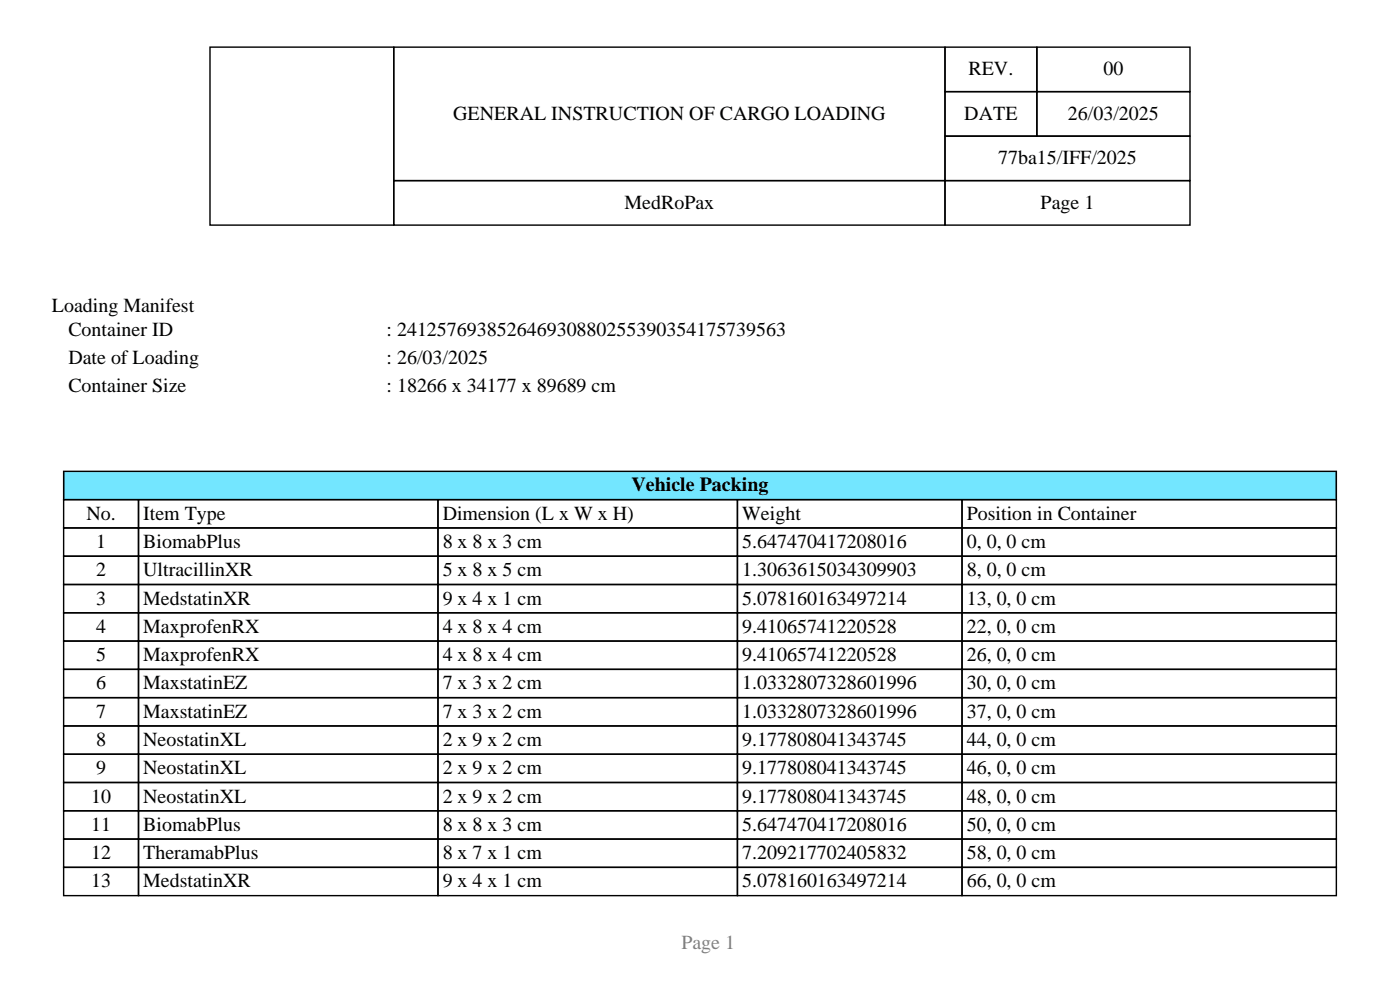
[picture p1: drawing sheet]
<svg xmlns="http://www.w3.org/2000/svg" width="297mm" height="210mm" viewBox="0 0 297 210" stroke-linecap="round" stroke-linejoin="round" font-family="sans-serif">
<defs><g id="words">
<g font-size="4.2">
<text x="205.5" y="16">REV.</text>
<text x="234.1" y="16">00</text>
<text x="96.1" y="25.4">GENERAL INSTRUCTION OF CARGO LOADING</text>
<text x="204.6" y="25.4">DATE</text>
<text x="226.6" y="25.4">26/03/2025</text>
<text x="211.8" y="34.9">77ba15/IFF/2025</text>
<text x="132.5" y="44.3">MedRoPax</text>
<text x="220.8" y="44.3">Page 1</text>
<text x="11" y="66.1">Loading Manifest</text>
<text x="14.5" y="71.3">Container ID</text>
<text x="82" y="71.3">: 241257693852646930880255390354175739563</text>
<text x="14.5" y="77.3">Date of Loading</text>
<text x="82" y="77.3">: 26/03/2025</text>
<text x="14.5" y="83.3">Container Size</text>
<text x="82" y="83.3">: 18266 x 34177 x 89689 cm</text>
<text x="134" y="104.3">Vehicle Packing</text>
<text x="18.3" y="110.3">No.</text>
<text x="30.4" y="110.3">Item Type</text>
<text x="93.9" y="110.3">Dimension (L x W x H)</text>
<text x="157.4" y="110.3">Weight</text>
<text x="205.1" y="110.3">Position in Container</text>
<text x="20.4" y="116.3">1</text>
<text x="30.4" y="116.3">BiomabPlus</text>
<text x="93.9" y="116.3">8 x 8 x 3 cm</text>
<text x="157.4" y="116.3">5.647470417208016</text>
<text x="205.1" y="116.3">0, 0, 0 cm</text>
<text x="20.4" y="122.3">2</text>
<text x="30.4" y="122.3">UltracillinXR</text>
<text x="93.9" y="122.3">5 x 8 x 5 cm</text>
<text x="157.4" y="122.3">1.3063615034309903</text>
<text x="205.1" y="122.3">8, 0, 0 cm</text>
<text x="20.4" y="128.3">3</text>
<text x="30.4" y="128.3">MedstatinXR</text>
<text x="93.9" y="128.3">9 x 4 x 1 cm</text>
<text x="157.4" y="128.3">5.078160163497214</text>
<text x="205.1" y="128.3">13, 0, 0 cm</text>
<text x="20.4" y="134.3">4</text>
<text x="30.4" y="134.3">MaxprofenRX</text>
<text x="93.9" y="134.3">4 x 8 x 4 cm</text>
<text x="157.4" y="134.3">9.41065741220528</text>
<text x="205.1" y="134.3">22, 0, 0 cm</text>
<text x="20.4" y="140.3">5</text>
<text x="30.4" y="140.3">MaxprofenRX</text>
<text x="93.9" y="140.3">4 x 8 x 4 cm</text>
<text x="157.4" y="140.3">9.41065741220528</text>
<text x="205.1" y="140.3">26, 0, 0 cm</text>
<text x="20.4" y="146.3">6</text>
<text x="30.4" y="146.3">MaxstatinEZ</text>
<text x="93.9" y="146.3">7 x 3 x 2 cm</text>
<text x="157.4" y="146.3">1.0332807328601996</text>
<text x="205.1" y="146.3">30, 0, 0 cm</text>
<text x="20.4" y="152.3">7</text>
<text x="30.4" y="152.3">MaxstatinEZ</text>
<text x="93.9" y="152.3">7 x 3 x 2 cm</text>
<text x="157.4" y="152.3">1.0332807328601996</text>
<text x="205.1" y="152.3">37, 0, 0 cm</text>
<text x="20.4" y="158.3">8</text>
<text x="30.4" y="158.3">NeostatinXL</text>
<text x="93.9" y="158.3">2 x 9 x 2 cm</text>
<text x="157.4" y="158.3">9.177808041343745</text>
<text x="205.1" y="158.3">44, 0, 0 cm</text>
<text x="20.4" y="164.3">9</text>
<text x="30.4" y="164.3">NeostatinXL</text>
<text x="93.9" y="164.3">2 x 9 x 2 cm</text>
<text x="157.4" y="164.3">9.177808041343745</text>
<text x="205.1" y="164.3">46, 0, 0 cm</text>
<text x="19.3" y="170.3">10</text>
<text x="30.4" y="170.3">NeostatinXL</text>
<text x="93.9" y="170.3">2 x 9 x 2 cm</text>
<text x="157.4" y="170.3">9.177808041343745</text>
<text x="205.1" y="170.3">48, 0, 0 cm</text>
<text x="19.3" y="176.3">11</text>
<text x="30.4" y="176.3">BiomabPlus</text>
<text x="93.9" y="176.3">8 x 8 x 3 cm</text>
<text x="157.4" y="176.3">5.647470417208016</text>
<text x="205.1" y="176.3">50, 0, 0 cm</text>
<text x="19.3" y="182.3">12</text>
<text x="30.4" y="182.3">TheramabPlus</text>
<text x="93.9" y="182.3">8 x 7 x 1 cm</text>
<text x="157.4" y="182.3">7.209217702405832</text>
<text x="205.1" y="182.3">58, 0, 0 cm</text>
<text x="19.3" y="188.3">13</text>
<text x="30.4" y="188.3">MedstatinXR</text>
<text x="93.9" y="188.3">9 x 4 x 1 cm</text>
<text x="157.4" y="188.3">5.078160163497214</text>
<text x="205.1" y="188.3">66, 0, 0 cm</text>
</g>
<text font-size="4.2" fill="#808080" x="144.5" y="201.3">Page 1</text>
</g></defs>
<path d="M44.5 10h39v37.8h-39zM83.5 10h117v28.3h-117zM200.5 10h19.5v9.4h-19.5zM200.5 19.4h19.5v9.5h-19.5zM220 10h32.4v9.4h-32.4zM220 19.4h32.4v9.5h-32.4zM83.5 38.3h117v9.5h-117zM200.5 28.9h52v9.4h-52zM200.5 38.3h52v9.5h-52z" fill="none" stroke="#000" stroke-width=".3"/>
<path d="M13.5 100h270v6h-270z" fill="#73e6ff" stroke="#000" stroke-width=".3"/>
<g fill="none" stroke="#000" stroke-width=".3">
<path d="M13.5 106h15.9v6h-15.9zM13.5 112h15.9v6h-15.9zM13.5 118h15.9v6h-15.9zM29.4 106h63.5v6h-63.5zM29.4 112h63.5v6h-63.5zM29.4 118h63.5v6h-63.5zM92.9 106h63.5v6h-63.5zM92.9 112h63.5v6h-63.5zM92.9 118h63.5v6h-63.5zM156.4 106h47.7v6h-47.7zM156.4 112h47.7v6h-47.7zM156.4 118h47.7v6h-47.7z"/>
<path d="M204.1 106h79.4v6h-79.4zM204.1 112h79.4v6h-79.4zM204.1 118h79.4v6h-79.4zM13.5 124h15.9v6h-15.9zM13.5 130h15.9v6h-15.9zM13.5 136h15.9v6h-15.9zM29.4 124h63.5v6h-63.5zM29.4 130h63.5v6h-63.5zM29.4 136h63.5v6h-63.5zM92.9 124h63.5v6h-63.5zM92.9 130h63.5v6h-63.5zM92.9 136h63.5v6h-63.5z"/>
<path d="M156.4 124h47.7v6h-47.7zM156.4 130h47.7v6h-47.7zM156.4 136h47.7v6h-47.7zM204.1 124h79.4v6h-79.4zM204.1 130h79.4v6h-79.4zM204.1 136h79.4v6h-79.4zM13.5 142h15.9v6h-15.9zM13.5 148h15.9v6h-15.9zM13.5 154h15.9v6h-15.9zM13.5 160h15.9v6h-15.9zM29.4 142h63.5v6h-63.5zM29.4 148h63.5v6h-63.5z"/>
<path d="M29.4 154h63.5v6h-63.5zM29.4 160h63.5v6h-63.5zM92.9 142h63.5v6h-63.5zM92.9 148h63.5v6h-63.5zM92.9 154h63.5v6h-63.5zM92.9 160h63.5v6h-63.5zM156.4 142h47.7v6h-47.7zM156.4 148h47.7v6h-47.7zM156.4 154h47.7v6h-47.7zM156.4 160h47.7v6h-47.7zM204.1 142h79.4v6h-79.4zM204.1 148h79.4v6h-79.4z"/>
<path d="M204.1 154h79.4v6h-79.4zM204.1 160h79.4v6h-79.4zM13.5 166h15.9v6h-15.9zM13.5 172h15.9v6h-15.9zM13.5 178h15.9v6h-15.9zM29.4 166h63.5v6h-63.5zM29.4 172h63.5v6h-63.5zM29.4 178h63.5v6h-63.5zM92.9 166h63.5v6h-63.5zM92.9 172h63.5v6h-63.5zM92.9 178h63.5v6h-63.5zM156.4 166h47.7v6h-47.7z"/>
<path d="M156.4 172h47.7v6h-47.7zM156.4 178h47.7v6h-47.7zM204.1 166h79.4v6h-79.4zM204.1 172h79.4v6h-79.4zM204.1 178h79.4v6h-79.4zM13.5 184h15.9v6h-15.9zM29.4 184h63.5v6h-63.5zM92.9 184h63.5v6h-63.5zM156.4 184h47.7v6h-47.7zM204.1 184h79.4v6h-79.4z"/>
</g>
<use href="#words"/>
</svg>
